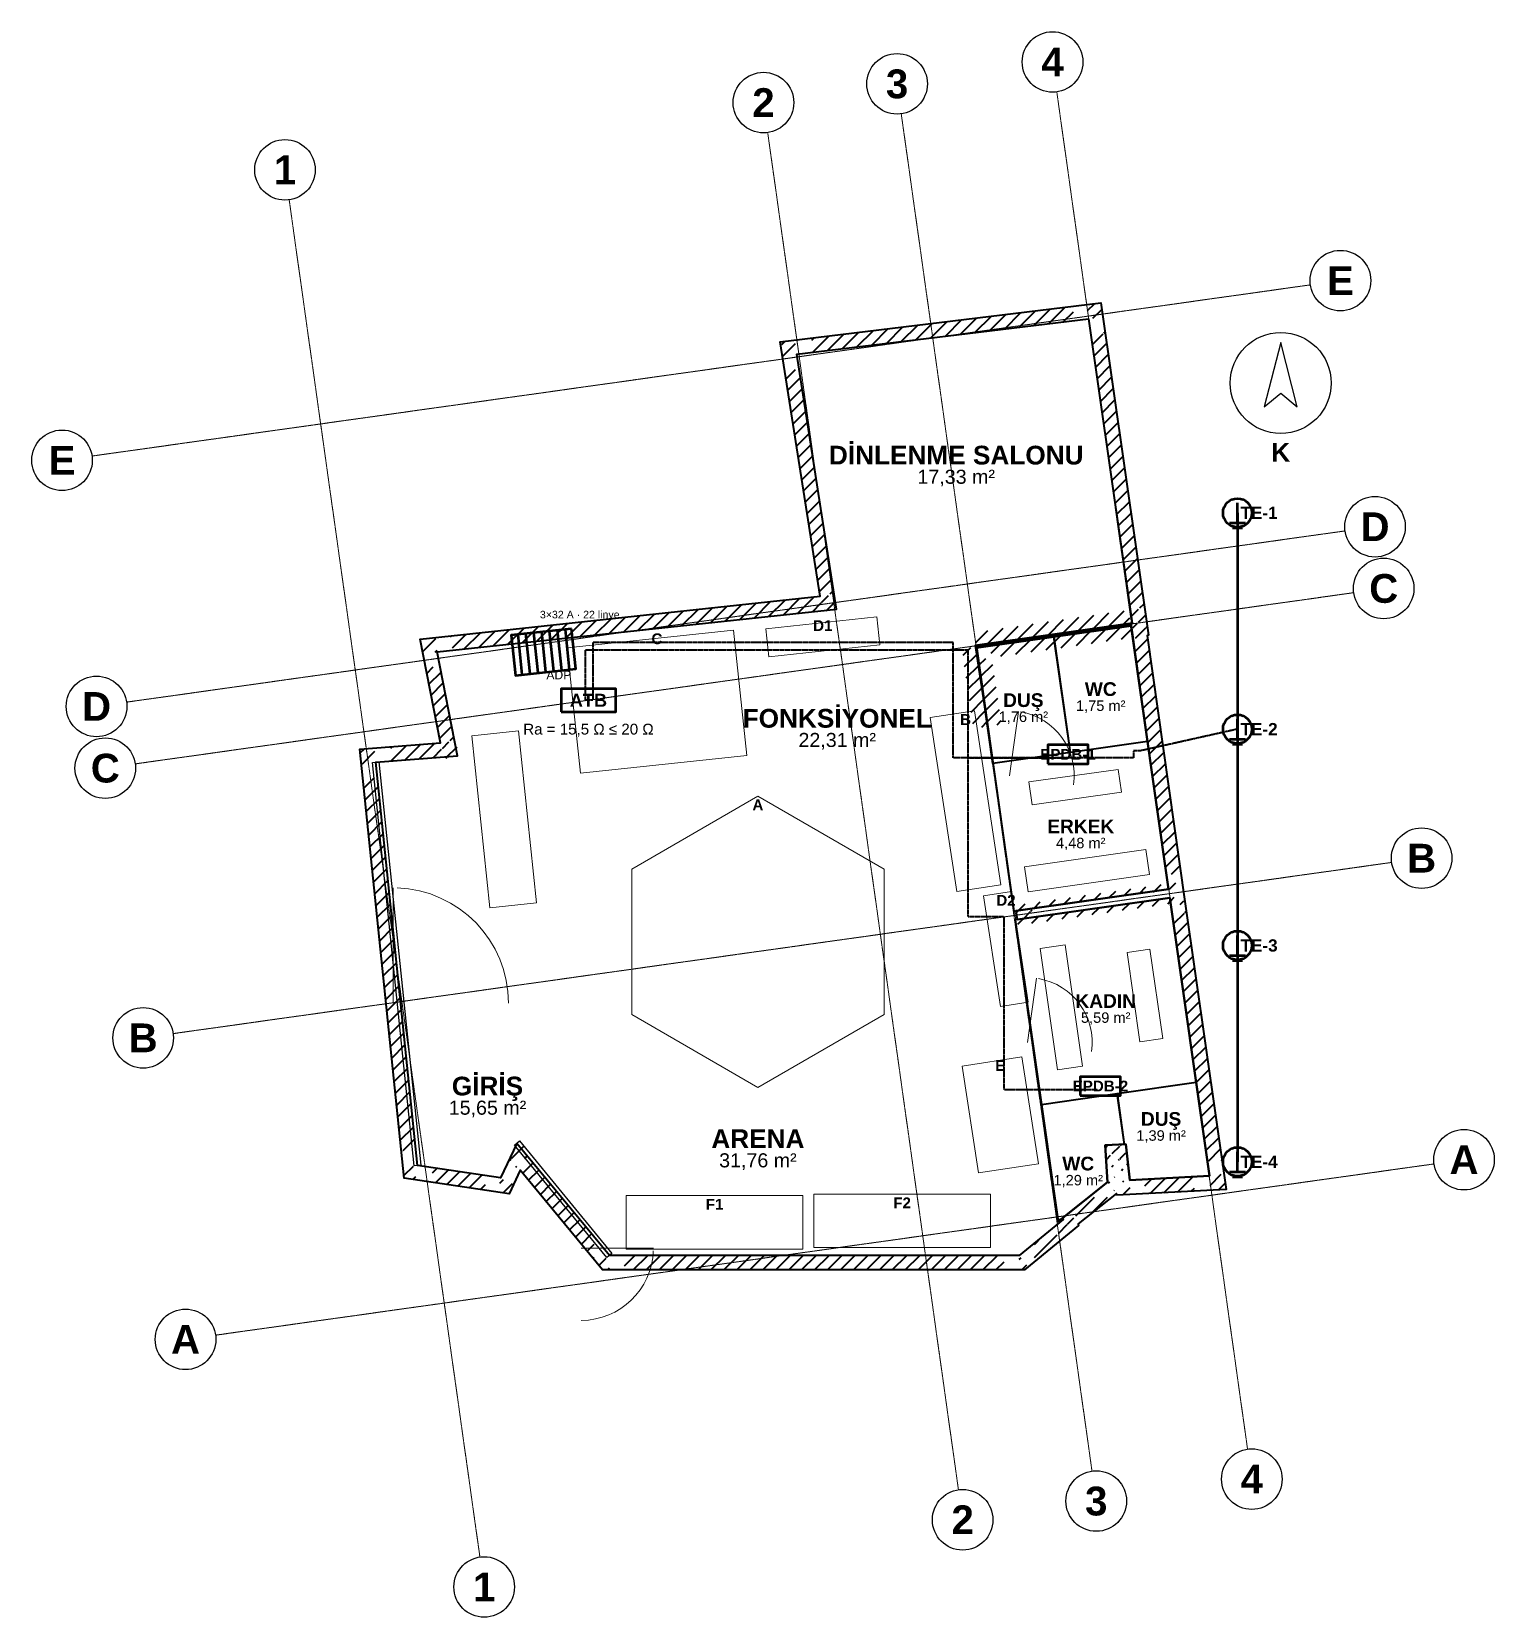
# Model space of a CAD drawing. Header units: millimetres. Extents: x -4770 to 15512, y -5017 to 16972.
import ezdxf
from ezdxf.enums import TextEntityAlignment as Align

# ---------------------------------------------------------------- set-up
doc = ezdxf.new("R2010")
doc.units = ezdxf.units.MM
doc.linetypes.add('DASHDOT', pattern=[3.556, 2.54, -0.508, 0, -0.508])
for name, color, linetype, lineweight in [('A-CEPHE', 5, 'Continuous', 25), ('A-DUVAR-MEVCUT', 8, 'Continuous', 35), ('A-DUVAR-YENI', 1, 'Continuous', 35), ('A-EKIPMAN', 9, 'Continuous', 18), ('A-KAPI', 8, 'Continuous', 18), ('A-MOBILYA', 9, 'Continuous', 18), ('A-YAZI', 7, 'Continuous', 13), ('E-PANO', 7, 'Continuous', 50), ('E-TOPRAK-BARA', 3, 'Continuous', 50), ('E-TOPRAK-ELEKTROT', 3, 'Continuous', 50), ('E-TOPRAK-ILETKEN', 3, 'DASHDOT', 35), ('E-TOPRAK-SERIT', 3, 'Continuous', 50), ('E-TOPRAK-YAZI', 3, 'Continuous', 13), ('G-AKS-BALON', 8, 'Continuous', 25), ('G-AKS-HAT', 8, 'DASHDOT', 18), ('G-KUZEY', 7, 'Continuous', 25)]:
    doc.layers.add(name, color=color, linetype=linetype, lineweight=lineweight)
doc.styles.add('GYM', font='arial.ttf')
doc.styles.add('GYM-B', font='arialbd.ttf')

# ---------------------------------------------------------------- blocks, each defined once
blk = doc.blocks.new('G_KUZEY')
blk.add_lwpolyline([(0, 560), (-230, -330), (0, -140), (230, -330)], close=True)
blk.add_circle((0, 0), 700)
at = {"style": 'GYM-B'}
blk.add_text('K', height=260, dxfattribs=at).set_placement((0, -960), align=Align.MIDDLE_CENTER)
blk = doc.blocks.new('E_PANO')
for p, q in [((-330, -280), (-330, 280)), ((-220, -280), (-220, 280)), ((-110, -280), (-110, 280)), ((0, -280), (0, 280)), ((110, -280), (110, 280)), ((220, -280), (220, 280)), ((330, -280), (330, 280))]:
    blk.add_line(p, q)
blk.add_lwpolyline([(-420, -280), (420, -280), (420, 280), (-420, 280)], close=True)
at = {"style": 'GYM'}
for tag, p, height in [('KOD', (0, 380), 120), ('TANIM', (0, -470), 105)]:
    blk.add_attdef(tag, p, '', height=height, dxfattribs=at)

msp = doc.modelspace()

# ---------------------------------------------------------------- hatches: boundary and pattern name
at = {"layer": 'A-DUVAR-MEVCUT'}
h = msp.add_hatch(dxfattribs=at)
h.set_pattern_fill('ANSI31', scale=40)
h.paths.add_polyline_path([(11012, 4959), (11563, 1104), (11761, 1132), (11210, 4987)])
h.paths.add_polyline_path([(11353, 1093), (11563, 1104), (11533, 1314), (11735, 1314), (11773, 1048), (11773, 915), (11377, 894), (11353, 894)])
h.paths.add_polyline_path([(11563, 1104), (10456, 1046), (10466, 846), (11573, 904)])
h.paths.add_polyline_path([(10432, 1256), (10456, 1046), (10666, 1057), (10666, 857), (10278, 836), (10275, 862), (10246, 839), (10246, 1256)])
h.paths.add_polyline_path([(10456, 1046), (10400, 1542), (10201, 1520), (10257, 1024)])
h.paths.add_polyline_path([(10190, 1332), (10190, 1535), (10400, 1542), (10424, 1332)])
h.paths.add_polyline_path([(10400, 1542), (10116, 1532), (10123, 1332), (10407, 1342)])
h.paths.add_polyline_path([(10326, 1322), (10130, 1322), (10116, 1532), (10326, 1539)])
h.paths.add_polyline_path([(10116, 1532), (10150, 1018), (10350, 1031), (10316, 1545)])
h.paths.add_polyline_path([(9940, 850), (10150, 1018), (10136, 1228), (10360, 1228), (10360, 841), (10278, 836), (10275, 862), (10208, 808), (9940, 808)])
h.paths.add_polyline_path([(10150, 1018), (9527, 521), (9652, 365), (10275, 862)])
h.paths.add_polyline_path([(9317, 323), (9531, 498), (9527, 521), (9737, 689), (9737, 409), (9618, 311), (9317, 311)])
h.paths.add_polyline_path([(9527, 521), (9531, 498), (9729, 528), (9725, 551)])
h.paths.add_polyline_path([(9321, 326), (9531, 498), (9527, 521), (9741, 692), (9741, 412), (9590, 288), (9321, 288)])
h.paths.add_polyline_path([(9531, 498), (8924, 0), (9051, -155), (9658, 343)])
h.paths.add_polyline_path([(9134, -86), (8996, -200), (8714, -200), (8714, 0), (8924, 0), (9134, 172)])
h.paths.add_polyline_path([(8924, 0), (3241, 0), (3241, -200), (8924, -200)])
h.paths.add_polyline_path([(3068, 210), (3241, 0), (3451, 0), (3451, -200), (3147, -200), (3031, -60), (3031, 210)])
h.paths.add_polyline_path([(3241, 0), (1957, 1555), (1803, 1428), (3087, -127)])
h.paths.add_polyline_path([(1859, 1345), (1957, 1555), (2130, 1345)])
h.paths.add_polyline_path([(1957, 1555), (1732, 1075), (1913, 990), (2138, 1470)])
h.paths.add_polyline_path([(1522, 904), (1522, 1106), (1732, 1075), (1830, 1285), (1942, 1285), (1942, 1052), (1854, 865), (1784, 865)])
h.paths.add_polyline_path([(1732, 1075), (579, 1247), (549, 1049), (1702, 877)])
h.paths.add_polyline_path([(557, 1457), (579, 1247), (789, 1216), (789, 1037), (631, 1037), (396, 1072), (369, 1333), (369, 1457)])
h.paths.add_polyline_path([(579, 1247), (0, 6840), (-199, 6819), (380, 1226)])
h.paths.add_polyline_path([(210, 6857), (0, 6840), (22, 6630), (-179, 6630), (-210, 6926), (-210, 7024), (117, 7050), (210, 7050)])
h.paths.add_polyline_path([(0, 6840), (1136, 6931), (1120, 7130), (-16, 7039)])
h.paths.add_polyline_path([(1095, 7141), (1136, 6931), (926, 6914), (926, 7141)])
h.paths.add_polyline_path([(1136, 6931), (853, 8372), (657, 8333), (940, 6892)])
h.paths.add_polyline_path([(1063, 8394), (853, 8372), (894, 8162), (690, 8162), (643, 8403), (643, 8551), (936, 8582), (1063, 8582)])
h.paths.add_polyline_path([(853, 8372), (6392, 8965), (6371, 9164), (832, 8571)])
h.paths.add_polyline_path([(6359, 9175), (6392, 8965), (6182, 8943), (6182, 9175)])
h.paths.add_polyline_path([(6392, 8965), (5840, 12499), (5642, 12468), (6194, 8934)])
h.paths.add_polyline_path([(6050, 12524), (5840, 12499), (5873, 12289), (5670, 12289), (5630, 12547), (5630, 12675), (5910, 12709), (6050, 12709)])
h.paths.add_polyline_path([(5840, 12499), (9885, 12990), (9861, 13189), (5816, 12698)])
h.paths.add_polyline_path([(9915, 12780), (9885, 12990), (9675, 12965), (9675, 13166), (9955, 13200), (10057, 13200), (10095, 12935), (10095, 12780)])
h.paths.add_polyline_path([(9885, 12990), (10491, 8771), (10689, 8799), (10083, 13018)])
h.paths.add_polyline_path([(10500, 8561), (10473, 8753), (10281, 8725), (10281, 8741), (10491, 8771), (10461, 8981), (10663, 8981), (10701, 8716), (10701, 8599), (10697, 8598), (10701, 8571), (10701, 8561)])
h.paths.add_polyline_path([(10491, 8771), (8314, 8462), (8342, 8264), (10519, 8573)])
h.paths.add_polyline_path([(8524, 8472), (8329, 8444), (8356, 8252), (8346, 8252), (8314, 8462), (8524, 8492)])
h.paths.add_polyline_path([(8314, 8462), (8486, 7339), (8683, 7369), (8512, 8492)])
h.paths.add_polyline_path([(8456, 7549), (8486, 7339), (8454, 7549)])
h.paths.add_polyline_path([(8486, 7339), (8329, 8444), (8131, 8416), (8288, 7311)])
h.paths.add_polyline_path([(8539, 8474), (8329, 8444), (8359, 8234), (8349, 8234), (8314, 8462), (8539, 8494)])
h.paths.add_polyline_path([(8329, 8444), (10473, 8753), (10444, 8951), (8300, 8642)])
h.paths.add_polyline_path([(10503, 8543), (10473, 8753), (10263, 8723), (10263, 8739), (10491, 8771), (10463, 8963), (10665, 8963), (10683, 8841), (10683, 8543)])
h.paths.add_polyline_path([(10473, 8753), (10996, 5080), (11194, 5108), (10671, 8781)])
h.paths.add_polyline_path([(11025, 4870), (11012, 4959), (10786, 4927), (10786, 5050), (10996, 5080), (10966, 5290), (11168, 5290), (11206, 5024), (11206, 4870)])
h.paths.add_polyline_path([(10996, 5080), (8877, 4779), (8905, 4581), (11024, 4882)])
h.paths.add_polyline_path([(9087, 4685), (8895, 4658), (8877, 4779), (9087, 4809)])
h.paths.add_polyline_path([(8877, 4779), (8895, 4658), (9093, 4688), (9075, 4809)])
h.paths.add_polyline_path([(9105, 4688), (8895, 4658), (8877, 4779), (9105, 4811)])
h.paths.add_polyline_path([(8895, 4658), (11012, 4959), (10984, 5157), (8867, 4856)])
h.paths.add_polyline_path([(11042, 4749), (11012, 4959), (10802, 4929), (10802, 5052), (10996, 5080), (10983, 5169), (11185, 5169), (11222, 4912), (11222, 4910), (11221, 4910), (11222, 4903), (11222, 4749)])

# ---------------------------------------------------------------- linework, layer by layer
at = {"layer": 'A-CEPHE'}
for points in [[(-45, 6835), (45, 6845), (625, 1255), (535, 1245)], [(3275, 29), (3205, -29), (1925, 1531), (1995, 1589)]]:
    msp.add_lwpolyline(points, close=True, dxfattribs=at)
at = {"layer": 'A-DUVAR-MEVCUT'}
for points in [[(11221, 4910), (11792, 916), (10278, 836), (10275, 862), (9743, 437), (9746, 416), (8996, -200), (3147, -200), (2004, 1184), (1850, 855), (396, 1072), (-220, 7023), (897, 7112), (615, 8548), (6162, 9142), (5610, 12673), (10055, 13212), (10717, 8601), (10697, 8598), (11222, 4910)], [(11012, 4959), (11563, 1104), (10456, 1046), (10400, 1542), (10116, 1532), (10150, 1018), (9527, 521), (9531, 498), (8924, 0), (3241, 0), (1957, 1555), (1732, 1075), (579, 1247), (0, 6840), (1136, 6931), (853, 8372), (6392, 8965), (5840, 12499), (9885, 12990), (10491, 8771), (8314, 8462), (8486, 7339), (8329, 8444), (10473, 8753), (10996, 5080), (8877, 4779), (8895, 4658)]]:
    msp.add_lwpolyline(points, close=True, dxfattribs=at)
at = {"layer": 'A-DUVAR-YENI'}
for points in [[(10473, 8753), (8329, 8444), (8849, 4775), (10996, 5080)], [(9403, 8580), (9632, 6977), (8559, 6824), (8331, 8428)], [(10476, 8733), (10704, 7129), (9633, 6977), (9404, 8581)], [(11012, 4959), (8868, 4654), (9466, 472), (10150, 1018), (10116, 1532), (10400, 1542), (10456, 1046), (11563, 1104)], [(10280, 2245), (10381, 1541), (10116, 1532), (10150, 1018), (9497, 497), (9463, 492), (9234, 2095)], [(11377, 2402), (11563, 1104), (10456, 1046), (10400, 1542), (10382, 1541), (10281, 2245)]]:
    msp.add_lwpolyline(points, close=True, dxfattribs=at)
at = {"layer": 'A-EKIPMAN'}
for points in [[(6991, 8468), (6950, 8856), (5409, 8692), (5450, 8304)], [(4960, 8673), (2654, 8427), (2840, 6687), (5146, 6933)], [(8302, 7553), (7689, 7459), (8058, 5047), (8671, 5141)], [(5300, 6370), (3551, 5360), (3551, 3340), (5300, 2330), (7049, 3340), (7049, 5360)], [(8816, 5046), (8430, 4987), (8664, 3454), (9050, 3513)], [(9189, 1272), (8962, 2755), (8131, 2628), (8358, 1145)], [(5925, 90), (5925, 830), (3475, 830), (3475, 90)], [(8525, 110), (8525, 850), (6075, 850), (6075, 110)]]:
    msp.add_lwpolyline(points, close=True, dxfattribs=at)
at = {"layer": 'A-KAPI'}
for p, q in [((8787, 6654), (8913, 7546)), ((240, 3500), (240, 5100)), ((9037, 2954), (9163, 3846)), ((2850, 100), (3850, 100))]:
    msp.add_line(p, q, dxfattribs=at)
for centre, radius, start, end in [((8787, 6654), 900, -8, 80), ((240, 3500), 1600, 0, 88), ((9037, 2954), 900, -8, 80), ((2850, 100), 1000, -90, -2)]:
    msp.add_arc(centre, radius, start, end, dxfattribs=at)
at = {"layer": 'A-MOBILYA'}
for points in [[(1978, 7277), (1331, 7209), (1582, 4823), (2229, 4891)], [(9058, 6567), (9103, 6250), (10341, 6425), (10296, 6742)], [(8998, 5391), (9047, 5045), (10730, 5284), (10681, 5630)], [(9562, 4307), (9215, 4257), (9456, 2574), (9802, 2624)], [(10737, 4247), (10420, 4202), (10597, 2965), (10914, 3010)]]:
    msp.add_lwpolyline(points, close=True, dxfattribs=at)
at = {"layer": 'E-TOPRAK-BARA'}
for points in [[(2570, 7540), (3330, 7540), (3330, 7860), (2570, 7860)], [(9320, 6820), (9880, 6820), (9880, 7080), (9320, 7080)], [(9770, 2220), (10330, 2220), (10330, 2480), (9770, 2480)]]:
    msp.add_lwpolyline(points, close=True, dxfattribs=at)
at = {"layer": 'E-TOPRAK-ELEKTROT'}
for p, q in [((11950, 10160), (11950, 10440)), ((11840, 10160), (12060, 10160)), ((11880, 10090), (12020, 10090)), ((11950, 7160), (11950, 7440)), ((11840, 7160), (12060, 7160)), ((11880, 7090), (12020, 7090)), ((11950, 4160), (11950, 4440)), ((11840, 4160), (12060, 4160)), ((11880, 4090), (12020, 4090)), ((11950, 1160), (11950, 1440)), ((11840, 1160), (12060, 1160)), ((11880, 1090), (12020, 1090))]:
    msp.add_line(p, q, dxfattribs=at)
for centre in [(11950, 10300), (11950, 7300), (11950, 4300), (11950, 1300)]:
    msp.add_circle(centre, 200, dxfattribs=at)
at = {"layer": 'E-TOPRAK-ILETKEN'}
msp.add_line((11950, 7300), (10610, 7000), dxfattribs=at)
for points in [[(10610, 7000), (10510, 7000), (10510, 6900), (8010, 6900), (8010, 8500), (3010, 8500), (3010, 7700), (2910, 7700)], [(2910, 7700), (2910, 8400), (8210, 8400), (8210, 6900), (9610, 6900)], [(2910, 7700), (2910, 8400), (8210, 8400), (8210, 4700), (8710, 4700), (8710, 2300), (10010, 2300)]]:
    msp.add_lwpolyline(points, dxfattribs=at)
at = {"layer": 'E-TOPRAK-SERIT'}
msp.add_lwpolyline([(11950, 10300), (11950, 7300), (11950, 4300), (11950, 1300)], dxfattribs=at)
at = {"layer": 'G-AKS-BALON'}
for centre in [(9386, 16552), (7230, 16249), (5377, 15989), (-1258, 15056), (13378, 13520), (-4350, 11028), (13858, 10107), (13978, 9251), (-3871, 7615), (-3750, 6759), (14504, 5510), (-3225, 3018), (15092, 1329), (-2637, -1163), (12149, -3101), (9992, -3405), (8139, -3665), (1504, -4597)]:
    msp.add_circle(centre, 420, dxfattribs=at)
at = {"layer": 'G-AKS-HAT'}
for p, q in [((12090, -2686), (9445, 16136)), ((9933, -2989), (7288, 15833)), ((8081, -3249), (5436, 15573)), ((1445, -4182), (-1200, 14640)), ((-3934, 11087), (12962, 13461)), ((-3455, 7674), (13442, 10049)), ((-3334, 6818), (13562, 9192)), ((-2809, 3077), (14088, 5451)), ((-2221, -1105), (14676, 1270))]:
    msp.add_line(p, q, dxfattribs=at)

# ---------------------------------------------------------------- block references
at = {"layer": 'E-PANO'}
ref = msp.add_blockref('E_PANO', (2327, 8369), dxfattribs=dict(at, rotation=186.1))
ref.add_attrib('KOD', 'ADP', (2367, 7991), dxfattribs={"layer": '0', "height": 120, "style": 'GYM'})
ref.add_attrib('TANIM', '3×32 A · 22 linye', (2277, 8836), dxfattribs={"layer": '0', "height": 105, "style": 'GYM'})
at = {"layer": 'G-KUZEY'}
msp.add_blockref('G_KUZEY', (12550, 12100), dxfattribs=at)

# ---------------------------------------------------------------- texts
at = {"layer": 'A-EKIPMAN', "style": 'GYM-B'}
for s, p in [('D1', (6200, 8736)), ('C', (3900, 8553)), ('B', (8180, 7433)), ('A', (5300, 6250)), ('D2', (8740, 4926)), ('E', (8660, 2635)), ('F1', (4700, 710)), ('F2', (7300, 730))]:
    msp.add_text(s, height=150, dxfattribs=at).set_placement(p, align=Align.MIDDLE_CENTER)
at = {"layer": 'A-YAZI'}
for s, height, style, p in [('DİNLENME SALONU', 260, 'GYM-B', (8050, 11100)), ('17,33 m²', 195, 'GYM', (8050, 10800)), ('WC', 190, 'GYM-B', (10054, 7855)), ('DUŞ', 190, 'GYM-B', (8981, 7702)), ('1,75 m²', 145, 'GYM', (10054, 7625)), ('FONKSİYONEL', 260, 'GYM-B', (6400, 7450)), ('1,76 m²', 145, 'GYM', (8981, 7472)), ('22,31 m²', 195, 'GYM', (6400, 7150)), ('ERKEK', 190, 'GYM-B', (9777, 5951)), ('4,48 m²', 145, 'GYM', (9777, 5721)), ('KADIN', 190, 'GYM-B', (10123, 3529)), ('5,59 m²', 145, 'GYM', (10123, 3299)), ('GİRİŞ', 260, 'GYM-B', (1550, 2350)), ('15,65 m²', 195, 'GYM', (1550, 2050)), ('DUŞ', 190, 'GYM-B', (10891, 1894)), ('ARENA', 260, 'GYM-B', (5300, 1620)), ('1,39 m²', 145, 'GYM', (10891, 1664)), ('31,76 m²', 195, 'GYM', (5300, 1320)), ('WC', 190, 'GYM-B', (9742, 1275)), ('1,29 m²', 145, 'GYM', (9742, 1045))]:
    msp.add_text(s, height=height, dxfattribs=dict(at, style=style)).set_placement(p, align=Align.MIDDLE_CENTER)
at = {"layer": 'E-TOPRAK-YAZI'}
for s, height, style, p in [('TE-1', 170, 'GYM-B', (12250, 10300)), ('ATB', 180, 'GYM-B', (2950, 7700)), ('Ra = 15,5 Ω ≤ 20 Ω', 150, 'GYM', (2950, 7300)), ('TE-2', 170, 'GYM-B', (12250, 7300)), ('EPDB-1', 150, 'GYM-B', (9600, 6950)), ('TE-3', 170, 'GYM-B', (12250, 4300)), ('EPDB-2', 150, 'GYM-B', (10050, 2350)), ('TE-4', 170, 'GYM-B', (12250, 1300))]:
    msp.add_text(s, height=height, dxfattribs=dict(at, style=style)).set_placement(p, align=Align.MIDDLE_CENTER)
at = {"layer": 'G-AKS-BALON', "style": 'GYM-B'}
for s, p in [('4', (9386, 16552)), ('3', (7230, 16249)), ('2', (5377, 15989)), ('1', (-1258, 15056)), ('E', (13378, 13520)), ('E', (-4350, 11028)), ('D', (13858, 10107)), ('C', (13978, 9251)), ('D', (-3871, 7615)), ('C', (-3750, 6759)), ('B', (14504, 5510)), ('B', (-3225, 3018)), ('A', (15092, 1329)), ('A', (-2637, -1163)), ('4', (12149, -3101)), ('3', (9992, -3405)), ('2', (8139, -3665)), ('1', (1504, -4597))]:
    msp.add_text(s, height=399, dxfattribs=at).set_placement(p, align=Align.MIDDLE_CENTER)

doc.saveas('drawing.dxf')
